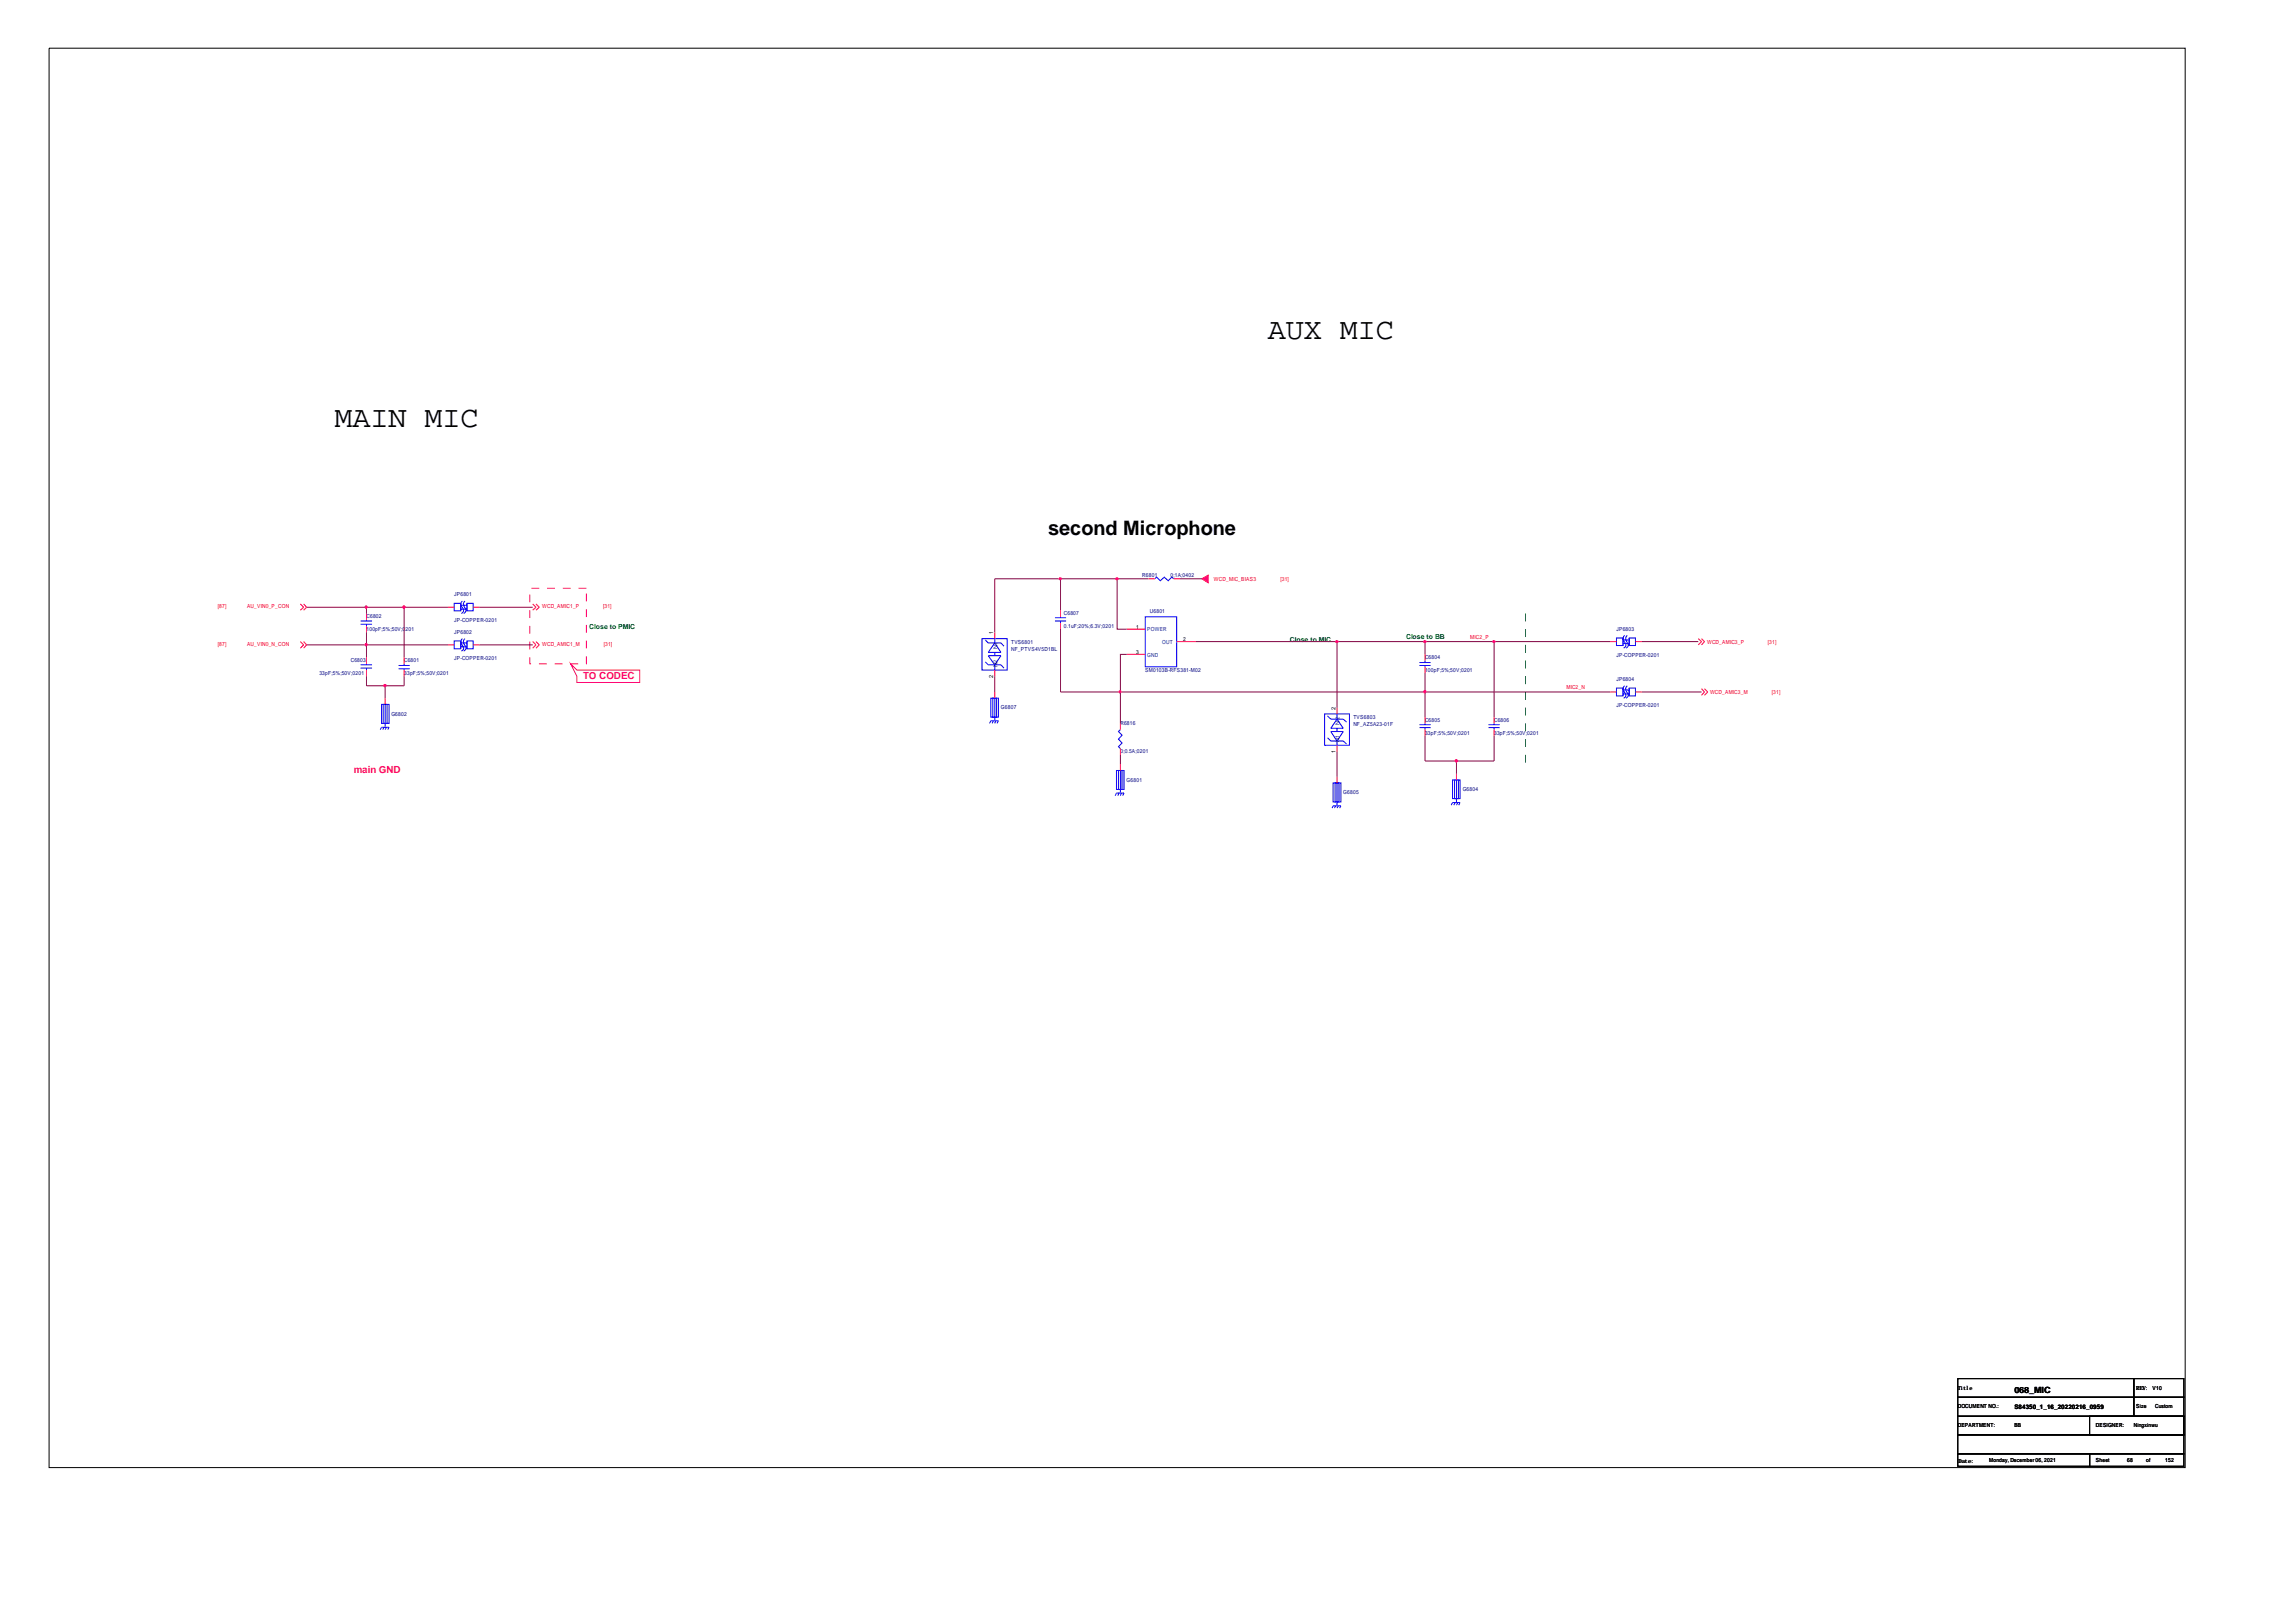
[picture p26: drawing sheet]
<svg xmlns="http://www.w3.org/2000/svg" width="297mm" height="210mm" viewBox="0 0 297 210" stroke-linecap="round" stroke-linejoin="round" font-family="sans-serif">
<defs><g id="words">
<g font-size="3.9">
<text x="164" y="43.9">AUX MIC</text>
<text x="43.3" y="55.2">MAIN MIC</text>
</g>
<text font-size="2.6" x="135.6" y="69.2">second Microphone</text>
<g font-size="1.3" fill="#ff0080">
<text x="75.4" y="87.9">TO CODEC</text>
<text x="45.8" y="100">main GND</text>
</g>
<text font-size="1.1" x="260.6" y="180.2">068_MIC</text>
<g font-size=".9" fill="#008000">
<text x="76.2" y="81.4">Close to PMIC</text>
<text x="166.9" y="83">Close to MIC</text>
<text x="181.9" y="82.6">Close to BB</text>
</g>
<text font-size=".8" x="260.6" y="182.4">S84350_1_16_20220216_0959</text>
<g font-size=".7" fill="#000080">
<text x="58.8" y="77.2">JP6801</text>
<text x="147.8" y="74.7">R6801</text>
<text x="151.4" y="74.7">0;1A;0402</text>
<text x="47.4" y="80">C6802</text>
<text x="47.4" y="81.6">100pF;5%;50V;0201</text>
<text x="58.8" y="82.1">JP6802</text>
<text x="58.8" y="80.5">JP-COPPER-0201</text>
<text x="130.8" y="83.3">TVS6801</text>
<text x="137.6" y="79.6">C6807</text>
<text x="137.6" y="81.3">0.1uF;20%;6.3V;0201</text>
<text x="148.8" y="79.3">U6801</text>
<text x="209.1" y="81.6">JP6803</text>
<text x="41.3" y="87.3">33pF;5%;50V;0201</text>
<text x="45.4" y="85.7">C6803</text>
<text x="52.3" y="85.7">C6801</text>
<text x="52.3" y="87.3">33pF;5%;50V;0201</text>
<text x="58.8" y="85.4">JP-COPPER-0201</text>
<text x="130.8" y="84.3">NF_PTVS4V5D1BL</text>
<text x="148.2" y="86.9">SM0103B-RFS381-M02</text>
<text x="184.4" y="85.3">C6804</text>
<text x="184.4" y="86.9">100pF;5%;50V;0201</text>
<text x="209.1" y="85">JP-COPPER-0201</text>
<text x="209.1" y="88.2">JP6804</text>
<text x="50.6" y="92.6">G6802</text>
<text x="129.5" y="91.8">G6807</text>
<text x="144.9" y="93.8">R6816</text>
<text x="175.1" y="93">TVS6803</text>
<text x="175.1" y="94">NF_AZ5A23-01F</text>
<text x="184.4" y="93.4">C6805</text>
<text x="184.4" y="95.1">33pF;5%;50V;0201</text>
<text x="193.3" y="93.4">C6806</text>
<text x="193.3" y="95.1">33pF;5%;50V</text>
<text x="197.4" y="95.1">;0201</text>
<text x="209.1" y="91.5">JP-COPPER-0201</text>
<text x="144.9" y="97.5">0;0.5A;0201</text>
<text x="145.8" y="101.1">G6801</text>
<text x="173.8" y="102.8">G6805</text>
<text x="189.2" y="102.4">G6804</text>
</g>
<g font-size=".7" fill="#f00">
<text x="157.1" y="75.2">WCD_MIC_BIAS3</text>
<text x="165.7" y="75.2">[31]</text>
<text x="28.2" y="78.6">[87]</text>
<text x="28.2" y="83.5">[87]</text>
<text x="32" y="78.6">AU_VIN0_P_CON</text>
<text x="32" y="83.5">AU_VIN0_N_CON</text>
<text x="70.1" y="78.6">WCD_AMIC1_P</text>
<text x="70.1" y="83.5">WCD_AMIC1_M</text>
<text x="78" y="78.6">[31]</text>
<text x="78.1" y="83.5">[31]</text>
<text x="190.2" y="82.6">MIC2_P</text>
<text x="220.9" y="83.4">WCD_AMIC3_P</text>
<text x="228.7" y="83.4">[31]</text>
<text x="202.6" y="89.2">MIC2_N</text>
<text x="221.2" y="89.8">WCD_AMIC3_M</text>
<text x="229.2" y="89.8">[31]</text>
</g>
<g font-size=".7">
<text x="128.5" y="82.1" transform="rotate(-90 128.5 82.1)">1</text>
<text x="147" y="81.3">1</text>
<text x="153.1" y="82.9">2</text>
<text x="128.5" y="87.7" transform="rotate(-90 128.5 87.7)">2</text>
<text x="147" y="84.6">3</text>
<text x="172.8" y="91.8" transform="rotate(-90 172.8 91.8)">2</text>
<text x="172.8" y="97.4" transform="rotate(-90 172.8 97.4)">1</text>
<text x="253.3" y="179.9">Title</text>
<text x="276.4" y="179.9">REV: V10</text>
<text x="253.3" y="182.3">DOCUMENT NO.:</text>
<text x="253.3" y="184.7">DEPARTMENT:</text>
<text x="260.6" y="184.7">BB</text>
<text x="271.1" y="184.7">DESIGNER:</text>
<text x="276.1" y="184.7">Ningxinwu</text>
<text x="276.4" y="182.3">Size</text>
<text x="278.8" y="182.3">Custom</text>
<text x="253.4" y="189.3">Date:</text>
<text x="257.3" y="189.2">Monday, December 06, 2021</text>
<text x="271.1" y="189.2">Sheet</text>
<text x="275.2" y="189.2">68</text>
<text x="277.7" y="189.2">of</text>
<text x="280.1" y="189.2">152</text>
</g>
<g font-size=".7" fill="#004080">
<text x="148.4" y="81.7">POWER</text>
<text x="150.4" y="83.4">OUT</text>
<text x="129" y="86.3" transform="rotate(-90 129 86.3)">N2</text>
<text x="129" y="84" transform="rotate(-90 129 84)">N1</text>
<text x="148.4" y="85">GND</text>
<text x="173.3" y="93.8" transform="rotate(-90 173.3 93.8)">N2</text>
<text x="173.3" y="96" transform="rotate(-90 173.3 96)">N1</text>
</g>
</g></defs>
<path d="M6.3 6.2h276.4v183.7h-276.4zM253.3 178.4h22.8v2.4h-22.8zM276.1 178.4h6.4v2.4h-6.4zM253.3 180.8h22.8v2.5h-22.8zM253.3 188.1h17v1.7h-17zM253.3 185.7h29.2v2.4h-29.2zM253.3 183.3h29.2v2.4h-29.2zM270.3 188.1h12.2v1.7h-12.2zM270.3 183.3h12.2v2.4h-12.2zM276.1 180.8h6.4v2.5h-6.4z" fill="none" stroke="#000" stroke-width=".13"/>
<path d="M68.5 76.1h7.4v9.8h-7.4z" fill="none" stroke="#ff0080" stroke-width=".13" stroke-dasharray="1 1 1 1 1 1 1 1" stroke-linecap="butt"/>
<path d="M73.8 85.9l.8 .8h8.2v1.6h-8.2v-.8z" fill="none" stroke="#ff0080" stroke-width=".13"/>
<path d="M197.4 79.4v20.3" fill="none" stroke="#008000" stroke-width=".13" stroke-dasharray="1 1 1 1 1 1 1 1" stroke-linecap="butt"/>
<g fill="none" stroke="#f00" stroke-width=".13">
<path d="M38.9 78.2l.4 .4-.4 .4M39.3 78.2l.4 .4-.4 .4M47.4 79.4v.8M58 78.6h.8M61.2 78.6h.8M68.9 78.2l.4 .4-.4 .4M69.3 78.2l.5 .4-.5 .4M137.2 79v.8M148.6 74.9h.8M151.8 74.9h.9M38.9 83l.4 .5-.4 .4M39.3 83l.4 .5-.4 .4"/>
<path d="M47.4 81v.8M47.4 85.1v.8M47.4 86.7v.8M49.8 90.4v.8M52.3 85.1v.8M52.3 86.7v.8M58 83.5h.8M61.2 83.5h.8M68.9 83l.4 .5-.4 .4M69.3 83l.5 .5-.5 .4M128.7 81.8v.8M128.7 86.7v.8"/>
<path d="M128.7 89.5v.9M137.2 80.6v.8M144.9 93.6v.8M144.9 96.9v.8M144.9 98.9v.8M145.8 81.4h2.4M145.8 84.7h2.4M152.2 83h2.5M173 91.6v.8M173 96.4v.9M184.4 84.7v.8M184.4 86.3v.8"/>
<path d="M184.4 92.8v.8M184.4 94.4v.8M193.3 92.8v.8M193.3 94.4v.8M208.3 83h.8M208.3 89.5h.8M211.6 83h.8M211.6 89.5h.8M219.7 82.6l.4 .4-.4 .5M220.1 82.6l.4 .4-.4 .5M220.1 89.1l.4 .4-.4 .5M220.5 89.1l.4 .4-.4 .5"/>
<path d="M173 100.5v.8M188.4 100.1v.8"/>
</g>
<path d="M155.5 74.9l.8-.5v1z" fill-rule="evenodd" fill="#f00" stroke="#f00" stroke-width=".13"/>
<g fill="none" stroke="#00f" stroke-width=".13">
<path d="M58.8 78.1h.8v1h-.8zM59.6 78.3h.8v.5h-.8zM59.6 78.1v.2M59.6 78.8v.3M59.8 77.8a.8 .8 0 0 0 .2 1.1v.2l-.3 .3M60.2 77.8a.8 .8 0 0 0 .1 1.1v.2l-.3 .3M60.4 78.1h.8v1h-.8zM60.4 78.1v.2M60.4 78.8v.3M136.5 79.9h1.4M137.2 79.8v.1M148.2 79.8h4v6.5h-4z"/>
<path d="M149.4 74.9l.2-.2 .5 .5 .5-.5 .5 .5 .5-.5 .2 .2M46.7 80.4h1.4M46.7 80.8h1.4M46.7 86h1.4M46.7 86.5h1.4M47.4 80.2v.2M47.4 80.8v.2M47.4 85.9v.1M47.4 86.5v.2M49.2 94.4l.2-.3h.9l-.1 .3M49.4 91.2h.9v2.4h-.9zM49.6 91.2h.5v2.4h-.5z"/>
<path d="M49.7 94.1l-.2 .3M49.8 91.2v2.8M50 94.1l-.2 .3M51.6 86.1h1.4M51.6 86.5h1.4M52.3 85.9v.2M52.3 86.5v.2M58.8 82.9h.8v1.1h-.8zM59.6 83.2h.8v.5h-.8zM59.6 82.9v.3M59.6 83.7v.3M59.8 82.6a.82 .82 0 0 0 .2 1.2v.2l-.3 .3"/>
<path d="M60.2 82.6a.83 .83 0 0 0 .1 1.2v.2l-.3 .3M60.4 82.9h.8v1.1h-.8zM60.4 82.9v.3M60.4 83.7v.3M127 82.6h3.3v4.1h-3.3zM127.5 82.8l.3 .4h1.7l.4 .4M127.5 85.7l.3 .3h1.7l.4 .5M127.8 84.9h1.7l-.8 1.1zM128 93.6l.2-.3h1l-.2 .3M128.2 90.4h1v2.4h-1zM128.4 90.4h.5v2.4h-.5zM128.5 93.3l-.1 .3"/>
<path d="M128.7 82.6v.6l.8 1.2h-1.7l.9-1.2M128.7 84.4v.5M128.7 86v.7M128.7 90.4v2.8M128.8 93.3l-.1 .3M136.5 80.4h1.4M137.2 80.4v.2M144.4 99.7h1v2.5h-1zM144.7 99.7h.5v2.5h-.5zM144.9 94.4l-.2 .3 .5 .4-.5 .5 .5 .6-.5 .4 .2 .3M144.9 99.7v2.8M171.4 92.4h3.2v4h-3.2z"/>
<path d="M171.7 95.5l.5 .4h1.6l.4 .4M171.7 92.6l.5 .5h1.6l.4 .3M173 93.1l.8 1.1h-1.6zM173 95.9l.8-1.2h-1.6l.8 1.2v.5M173 92.4v.7M173 94.2v.5M183.6 94.2h1.5M183.6 93.8h1.5M183.6 85.7h1.5M183.6 86.1h1.5M184.4 85.5v.2M184.4 86.1v.2"/>
<path d="M184.4 93.6v.2M184.4 94.2v.2M192.6 94.2h1.4M192.6 93.8h1.4M193.3 93.6v.2M193.3 94.2v.2M209.1 82.6h.9v.9h-.9zM209.1 89h.9v1.1h-.9zM210 82.8h.8v.5h-.8zM210 89.3h.8v.5h-.8zM210 82.6v.2M210 83.3v.2"/>
<path d="M210 89v.3M210 89.8v.3M210.2 82.2a.84 .84 0 0 0 .1 1.2v.2l-.2 .3M210.2 88.7a.82 .82 0 0 0 .1 1.2v.2l-.2 .3M210.5 82.2a.85 .85 0 0 0 .1 1.2v.2l-.2 .3M210.5 88.7a.83 .83 0 0 0 .1 1.2v.2l-.2 .3M210.8 82.6h.8v.9h-.8zM210.8 89h.8v1.1h-.8zM210.8 82.6v.2M210.8 83.3v.2M210.8 89v.3M210.8 89.8v.3"/>
<path d="M144.3 103l.1-.4h1l-.2 .4M144.8 102.6l-.2 .4M145.1 102.6l-.2 .4M172.3 104.6l.2-.3h1l-.2 .3M172.5 101.3h1v2.5h-1zM172.7 101.3h.5v2.5h-.5zM172.8 104.3l-.2 .3M173 101.3v2.9M173.1 104.3l-.1 .3M187.7 104.2l.2-.3h1l-.2 .3M187.9 100.9h1v2.4h-1zM188.2 100.9h.5v2.4h-.5z"/>
<path d="M188.3 103.9l-.2 .3M188.4 100.9v2.9M188.6 103.9l-.2 .3"/>
</g>
<g fill="none" stroke="#800040" stroke-width=".13">
<path d="M39.7 78.6h18.3M47.4 78.6v.8M52.3 78.6v6.5M62 78.6h6.9M137.2 74.9h-8.5v6.9M144.5 74.9h-7.3v4.1M148.6 74.9h-4.1v6.5h1.3M152.7 74.9h2.8M39.7 83.5h18.3M47.4 81.8v3.3M47.4 87.5v1.2h4.9v-1.2M49.8 88.7v1.7"/>
<path d="M62 83.5h6.9M128.7 87.5v2M137.2 81.4v8.1h71.1M144.9 97.7v1.2M145.8 84.7h-.9v8.9M154.7 83h29.7M173 83v8.6M173 97.3v3.2M184.4 83v1.7M184.4 87.1v5.7M184.4 95.2v3.3h8.9v-3.3M184.4 83h23.9"/>
<path d="M188.4 98.5v1.6M193.3 83v9.8M212.4 83h7.3M212.4 89.5h7.7"/>
</g>
<g fill="#f0f" stroke="#f0f" stroke-width=".13">
<path d="M47.3 78.4h.2v.1l-.1 .2h-.1z" fill-rule="evenodd"/>
<path d="M52.1 78.4h.3v.3h-.3z" fill-rule="evenodd"/>
<path d="M47.3 83.3h.2v.1l-.1 .2-.1-.1z" fill-rule="evenodd"/>
<path d="M49.7 88.6h.2v.2h-.2z" fill-rule="evenodd"/>
<path d="M137.1 74.8h.2v.1l-.1 .1h-.1z" fill-rule="evenodd"/>
<path d="M172.8 82.9h.2l.1 .1-.2 .2-.1-.1z" fill-rule="evenodd"/>
<path d="M184.2 82.9h.2l.1 .1-.2 .2-.1-.1z" fill-rule="evenodd"/>
<path d="M193.2 82.9h.2v.1l-.1 .2-.1-.1z" fill-rule="evenodd"/>
<path d="M184.2 89.4h.2v.2h-.2z" fill-rule="evenodd"/>
<path d="M144.8 89.4h.2v.1l-.1 .2-.1-.1z" fill-rule="evenodd"/>
<path d="M188.3 98.3h.2v.3h-.2z" fill-rule="evenodd"/>
<path d="M144.4 74.8h.2l.1 .1-.2 .1h-.1z" fill-rule="evenodd"/>
<path d="M47.3 78.4h.2v.1l-.1 .2h-.1z" fill-rule="evenodd"/>
<path d="M52.1 78.4h.3v.3h-.3z" fill-rule="evenodd"/>
<path d="M47.3 83.3h.2v.1l-.1 .2-.1-.1z" fill-rule="evenodd"/>
<path d="M49.7 88.6h.2v.2h-.2z" fill-rule="evenodd"/>
<path d="M137.1 74.8h.2v.1l-.1 .1h-.1z" fill-rule="evenodd"/>
<path d="M172.8 82.9h.2l.1 .1-.2 .2-.1-.1z" fill-rule="evenodd"/>
<path d="M184.2 82.9h.2l.1 .1-.2 .2-.1-.1z" fill-rule="evenodd"/>
<path d="M193.2 82.9h.2v.1l-.1 .2-.1-.1z" fill-rule="evenodd"/>
<path d="M184.2 89.4h.2v.2h-.2z" fill-rule="evenodd"/>
<path d="M144.8 89.4h.2v.1l-.1 .2-.1-.1z" fill-rule="evenodd"/>
<path d="M188.3 98.3h.2v.3h-.2z" fill-rule="evenodd"/>
<path d="M144.4 74.8h.2l.1 .1-.2 .1h-.1z" fill-rule="evenodd"/>
</g>
<use href="#words"/>
</svg>
